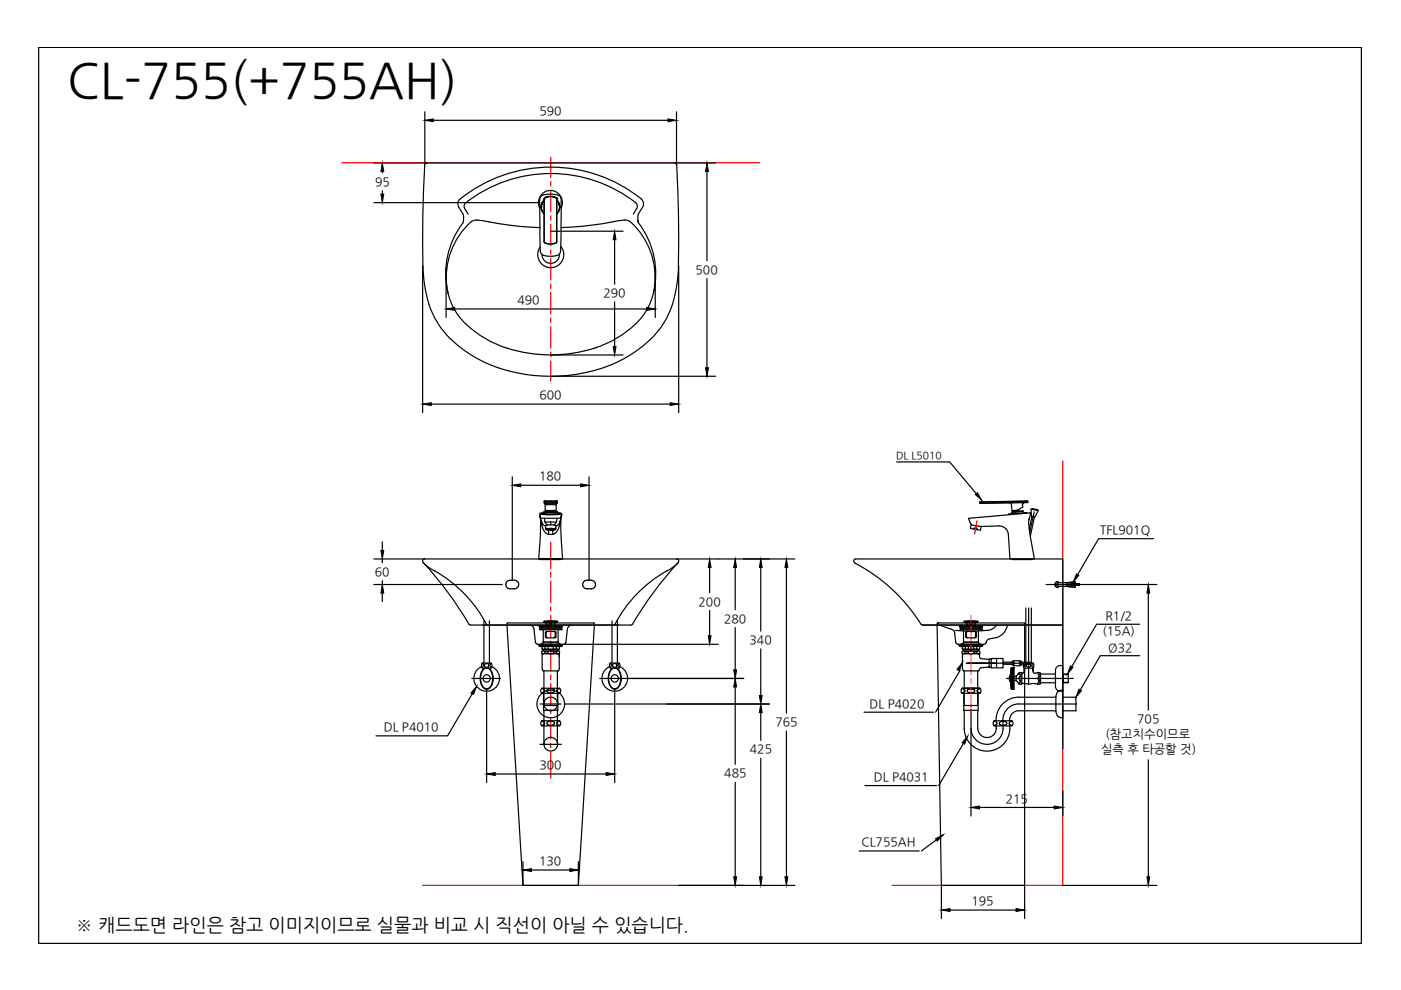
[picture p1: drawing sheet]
<svg xmlns="http://www.w3.org/2000/svg" width="297mm" height="210mm" viewBox="0 0 297 210" stroke-linecap="round" stroke-linejoin="round" font-family="sans-serif">
<defs><g id="words">
<text font-size="10.4" x="14.3" y="20.6">CL-755(+755AH)</text>
<text font-size="3.9" x="16.1" y="197.4">※ 캐드도면 라인은 참고 이미지이므로 실물과 비교 시 직선이 아닐 수 있습니다.</text>
<g font-size="2.6">
<text x="114.4" y="24.4">590</text>
<text x="79.5" y="39.4">95</text>
<text x="147.5" y="58">500</text>
<text x="109.7" y="64.5">490</text>
<text x="127.9" y="63">290</text>
<text x="114.4" y="84.6">600</text>
<text x="114.3" y="101.8">180</text>
<text x="233.2" y="113.2">TFL901Q</text>
<text x="79.5" y="122">60</text>
<text x="148.1" y="128.4">200</text>
<text x="234.4" y="131.4">R1/2</text>
<text x="153.5" y="132">280</text>
<text x="158.9" y="136.5">340</text>
<text x="233.8" y="134.6">(15A)</text>
<text x="235" y="138.1">Ø32</text>
<text x="81.4" y="155">DL P4010</text>
<text x="164.4" y="153.9">765</text>
<text x="184.4" y="150">DL P4020</text>
<text x="241.1" y="153.3">705</text>
<text x="159" y="159.7">425</text>
<text x="233.5" y="159.6">실측 후 타공할 것)</text>
<text x="234.4" y="156.4">(참고치수이므로</text>
<text x="114.4" y="163">300</text>
<text x="153.6" y="164.8">485</text>
<text x="185.3" y="165.5">DL P4031</text>
<text x="213.3" y="170.2">215</text>
<text x="182.7" y="179.4">CL755AH</text>
<text x="114.3" y="183.4">130</text>
<text x="206" y="191.9">195</text>
</g>
<text font-size="2.2" x="190" y="97.2">DL L5010</text>
</g></defs>
<!-- layer: 5 -->
<path d="M8.2 10.1h280.4v189.9h-280.4z" fill="none" stroke="#000" stroke-width=".25"/>
<!-- layer: 1 -->
<path d="M72.4 34.5h88.7M225.3 97.7v90h-36.2M207.1 110.4l-.4 2.8M89.6 187.7h54.3" fill="none" stroke="#f00" stroke-width=".25"/>
<!-- layer: CENTER -->
<g fill="none" stroke="#f00" stroke-width=".25">
<path d="M116.8 33.4v4.2M116.8 38.5v.9M116.8 40.3v4.6M116.8 45.7v1M116.8 47.6v4.5M116.8 53v.9M116.8 54.8v4.5M116.8 60.2v.9M116.8 62v4.6M116.8 67.5v.9M116.8 69.3v4.5M116.8 74.7v.9"/>
<path d="M116.8 76.5v4.3M116.8 114.9v5.6M116.8 121.4v.9M116.8 123.2v4.6M116.8 128.7v.9M116.8 130.5v4.5M116.8 135.9v.9M116.8 137.7v4.5M205.9 130.5v5.2M205.9 136.7v.9M205.9 138.5v4.5M116.8 143.1v.9"/>
<path d="M116.8 144.9v4.6M116.8 150.4v.9M116.8 152.2v4.5M116.8 157.6v.9M116.8 159.4v5.6M205.9 143.9v.9M205.9 145.7v5.2"/>
</g>
<!-- layer: 1 -->
<g fill="none" stroke="#000" stroke-width=".25">
<path d="M79.3 34.5h10.8M81.1 36.4v.2M143.4 34.5h8.3M149.9 36.4v18.9M79.3 43h34.8M81.1 40.4v.7M89.6 56.4v31.1M94.6 56.7v10.6M114.4 44.1a2.56 2.56 0 0 1 2.3-3.7 2.56 2.56 0 0 1 2.3 3.7M114.7 41.6a4.5 4.5 0 0 1 4 0l.3 .7a78.9 78.9 0 0 1-.3 11.4l-.2 .3a4.4 4.4 0 0 1-3.6 0l-.4-.9v-3.8l-.1-7zM114.8 43.9l.1-.8 .4-.6a1.94 1.94 0 0 0-.1 2.6M114.8 43.9l.1 .7 .4 .6"/>
<path d="M114.8 43.8v.3M114.8 43.9h.1M114.8 43.8h.1M114.8 43.3v.5M115 43l-.2 .8M115.3 42.2h.1M115.3 42.2l.1 9M115.3 42.4a1.97 1.97 0 0 0 0 2.9M115.4 51.2l.1 .3M115.4 42.2v9M115.4 51.2l.1 .2M115.5 41.9h.1"/>
<path d="M115.5 51.5a2.72 2.72 0 0 0 2.4 0M115.5 41.9a2.25 2.25 0 0 1 2.6 .3h-.1M115.5 41.9l-.1 .3M115.5 51.5a2.68 2.68 0 0 0 2.4 0M115.5 42a2.26 2.26 0 0 1 2.5 .2M115.5 42l-.1 .2M115.5 51.5h.1M116.8 49h15.3M117.9 41.9h.1M118 42.2v9M118 51.2l-.1 .3M118 51.2l-.1 .2"/>
<path d="M118.1 42.2h.1M118.1 42.2v9M118.1 42.5a1.9 1.9 0 0 1 0 2.7M118.1 42.4a2.02 2.02 0 0 1 0 2.9M118.1 42.5a1.97 1.97 0 0 1 0 2.8M118.1 42.5l.4 .6 .1 .8M118.5 43.2l.1 .6M118.6 43.3v.5M118.6 43.9h.1M118.6 43.6v.5M118.6 43.8v.5M130.3 50.8v9.5"/>
<path d="M138.9 56.7v10.6M143.9 56.4v31.1M149.9 59.1v18.9M96.4 65.5h40.7M116.8 75.3h15.3M116.8 79.8h34.9M130.3 64v9.4M91.4 85.7h50.7M79.3 118.5h10.8M81.1 114.9v1.8M81.1 118.5v.8M108.6 101.1v21.9"/>
<path d="M110.4 102.9h12.7M114.5 109.1v.3M114.5 109.5l.3 1.2M114.5 109.4l.2 .4 2.1 .1 2-.1 .2-.4M114.6 109.8l.2 .8 .3 .6M114.6 110.2l-.4 8.3h5.1l-.4-8.3M114.6 110.3a3.7 3.7 0 0 0 1.4 2.9l1.2 .1M114.7 118.6h4.1M114.8 110.7l.2 .4M114.8 110.7h.1M114.8 110.6v.1M114.8 108.9l1.5 .3 2-.1 .4-.2"/>
<path d="M114.8 108.8v.2M115 111.1l.7 .4M115.1 108.8h-.6v.6M115.3 108.5v.4l2.2 .2M115.3 108.5l.7 .1M115.4 108.7l-.6 .1 2 .2 1.9-.2-.5-.1M115.4 106.7h.2M115.4 106.3v.4M115.4 108.5l2 .1M115.4 108.5h-.1M115.4 106.6l.2 .1M115.4 109.9l.2 .8h1.2"/>
<path d="M115.5 106.4h.1M115.5 106.2h.1l-.2 .1M115.5 106.2v.2M115.5 106.2l-.1 .1M115.5 106.7l.1 .2M115.6 106.6v.1M115.6 110.7l.5 .6M115.6 106.4v.3M115.6 106.4h2.4M115.6 106.7h2.4M115.6 106.9l.2 .1M115.6 106.9v1.3"/>
<path d="M115.6 106.2h2.4M115.6 108.2h2.3M115.7 108.4v.1M115.7 106.7l.1 .3M115.7 108.5h.1M115.7 112.2l1.1-.2 1 .2M115.7 112v.2a3 3 0 0 0 2.1 .1M115.8 107h1.9M115.9 112.2l.9-.1 .9 .1-.9 .2zM115.9 112.2h.1M115.9 112.2a2.32 2.32 0 0 0 1.7 0h-.1M116 108.6h1.5"/>
<path d="M116 108.6v.5M116.1 108.6h-.1M116.3 112.4v.9M116.5 108.3v.1h.5v-.1l.8 .1h-2.1M116.5 108.3l-.8 .1M116.8 110.7h1.1M116.8 110.7v.6M116.8 111.3l1.1 .2M116.8 111.3l-1 .1-.1 .6M117.2 112.4v.9M117.5 108.6h.1M117.5 108.6l.7-.1v.4l-.7 .2"/>
<path d="M117.5 108.6v.5M117.6 112.2h.1M117.8 108.4l.3 .1-.7 .1M117.8 108.4v.1M117.8 111.9v.4M117.8 106.7l-.1 .3 .2-.1M117.8 111.9v.1M117.8 108.4l-.9 .2-1.5-.1M117.8 108.5h.1M117.8 111.5v.5M117.9 106.9v1.3M117.9 110.7l-.5 .6"/>
<path d="M117.9 106.4v.3M118 106.4h.1M118 106.7l-.1 .2M118 106.6v.1M118 106.2l.1 .1M118 106.7h.1M118 106.2h.1M118.1 106.4h-.1M118.1 109.9l-.2 .8M118.1 106.4h.1M118.1 106.3v.1M118.1 106.7h-.1"/>
<path d="M118.1 106.3v.4M118.1 106.6l-.1 .1M118.1 108.5h.1M118.4 108.8h.6v.6M118.6 111l-.1 .1M118.7 108.8v.2M118.8 110.6l-.4 .6-.6 .3M118.8 110.7h.1M118.8 110.7l-.1 .1M118.8 110.6v.1M118.8 110.3a3.4 3.4 0 0 1-1.4 3h-.2M118.9 109.8l-.1 .8"/>
<path d="M119 109.4l-.2 1.3M119 109.1h.1M119 109.1v.3M124.9 101.1v21.9M143.5 118.5h25M205.9 111.3l2.1 .4-.1 .7-.8-.1 .1-.3-.6-.1-.1 .3-.8-.2zM206 111.2v.1M206.5 112.2l.6 .1M207.8 106.4v.3h.3v-.3M207.8 106.7h.5M207.8 106.4h.3M207.8 106.4h.1"/>
<path d="M208.1 106.7h.1M208.1 106.4h.1M208.3 106.4v.3h-.2M208.3 106.7l9.1-.2zM208.3 106.7h.1M213.9 109v.2M214.6 108.9l-.7 .1M214.6 108.6h-.1M214.6 118.6h4.2M215.4 108.2l.1 .2M216 108v.4M216.8 108.4l-2.1 .2"/>
<path d="M217 108.4l-2.4 .2M217 108.8v-.4l-2.5 .2 .1 .5M217.2 106.6l-.3 .1-.1 .3M217.2 106.6a.68 .68 0 0 0-.4 .9l-1.1 .7-1.1 .1-.2-1.3v-.2l-.4-.2M217.4 106.2l-9.6 .2M217.4 106.6h.5M217.6 106.2v.3h-.2v-.2h.5M217.7 108.8v-.1l-3.8 .3M217.7 108.7h-.7M217.9 106.3v.2l-.3 .1M217.9 106.3l-9.8 .1M217.9 106.5v.1"/>
<path d="M218.1 110.9l1.2 7.6h-5.2l-.3-5.2a1.95 1.95 0 0 0-2.1-1.8l-3.8 .2M218.1 110.9h.1M218.1 110.2v.7M218.2 110.2h-.1M218.2 110l.3-1.3-13.2 1.2 .7 1.3M218.2 110v.2M244.6 114.2h-11.7l-4.4 7.6M79.3 123.9h27.2M81.1 123.1v.8M81.1 125.8v1.8M119.5 136.6h32.8M150.5 120.3v5.4"/>
<path d="M150.5 129.4v5.4M155.9 120.3v9M155.9 133.1v8.9M161.3 120.3v13.5M161.3 137.6v9.9M166.7 120.3v30.9M229.6 123.9h15.7M241.6 132.4h-9.1l-5.3 9M241.6 139h-8.3l-4.2 7.3M243.5 125.8v24.8M100.1 147.1l-5.2 8.9h-15.2M119.7 149.3h43.4"/>
<path d="M133.3 143.8h24.4M155.9 145.6v16.5M161.3 151.1v5.9M166.7 155v30.9M183.2 151h14.7M203.6 142.1l-5.2 8.9M204.3 157.6l-5.3 9M155.9 165.9v20M161.3 160.8v25.1M183.4 166.6h15.2M200 177l-4.6 3.4M243.5 161.1v24.8"/>
<path d="M110.9 182.7v5M112.7 184.5h8.1M122.6 182.7v5M143.9 187.7h24.6M182.2 180.4h12.7M199.6 187.7v7.1M201.4 193h14M217.2 187.7v7.1M225.3 187.7h20"/>
</g>
<g fill="#000" stroke="#000" stroke-width=".21">
<path d="M81.1 34.5l.3 1.9h-.6zM149.9 34.5l.3 1.9h-.6zM80.8 41.1h.6l-.3 1.9zM130.3 49l.3 1.8h-.6zM94.6 65.5l1.8-.3v.6zM130 73.4h.6l-.3 1.9zM137.1 65.2l1.8 .3-1.8 .3zM149.6 78h.6l-.3 1.8zM89.6 85.7l1.8-.3v.6zM142.1 85.4l1.8 .3-1.8 .3zM80.8 116.7h.6l-.3 1.8zM108.6 102.9l1.8-.3v.6z"/>
<path d="M123.1 102.6l1.8 .3-1.8 .3zM81.1 123.9l.3 1.9h-.6zM150.5 118.5l.3 1.8h-.6zM150.2 134.8h.6l-.3 1.8zM155.9 118.5l.3 1.8h-.6zM161.3 118.5l.3 1.8h-.6zM166.7 118.5l.3 1.8h-.6zM228.2 121.7l.5 .3-1.1 1.4zM243.5 123.9l.3 1.9h-.6zM101.1 145.5l-.7 1.7-.5-.3zM155.6 142h.6l-.3 1.8zM155.9 143.8l.3 1.8h-.6z"/>
<path d="M161.3 149.3l.3 1.8h-.6zM161 147.5h.6l-.3 1.8zM204.1 140.5l-.7 1.7-.5-.3zM205.2 156.1l-.7 1.7-.5-.3zM227 141.2l.5 .3-1.2 1.4zM228.8 146.1l.5 .3-1.2 1.4zM198.4 177.8l1.6-.8-1.3 1.3zM110.9 184.5l1.8-.3v.6zM120.8 184.2l1.8 .3-1.8 .3zM155.6 185.9h.6l-.3 1.8zM161 185.9h.6l-.3 1.8zM166.4 185.9h.6l-.3 1.8z"/>
<path d="M199.6 193l1.8-.4v.7zM215.4 192.6l1.8 .4-1.8 .3zM243.2 185.9h.6l-.3 1.8z"/>
</g>
<!-- layer: 3 -->
<g fill="none" stroke="#000" stroke-width=".25">
<path d="M90.1 23.7v10.8M91.9 25.5h49.7M143.4 23.7v10.8M114.3 136.8h4.9M114.3 132.8l.2 .2M114.3 132.8h4.9M114.4 132.7l-.1 .1M114.4 136.9l.1 .2 4.6-.1M114.5 133v.1M114.5 133.4v.1M114.5 133.5h4.5M114.5 133.4h4.6"/>
<path d="M114.5 133.5h.1M114.5 133h.1M114.5 133h4.5M114.8 133.1v.2M114.9 137.1l.1 .6 3.6-.1M114.9 137.6h.7M115.2 136.3l-.9 .5h4.9M115.2 136v.3M115.2 136.3h3.1M115.2 136.1h3.1M115.2 137.7v.3h1.5M115.2 133.5v2.8"/>
<path d="M115.3 131.8h2.9M115.3 131.7l1.8-.1 1.1 .2-.1 .2h-2.7zM115.5 138.1h.6v.4h-.6M115.5 138.1v.4M115.5 138.1l-.3-.1-.3 .1 .1 .5 .5-.1M115.5 137.1v.5M115.6 132l1 .1M115.6 132l.4 .4M115.7 133.9h2.1v1.2h-2.1zM115.8 134.1v.9M115.8 135l.2 .2M115.9 132.7l-.1 .1"/>
<path d="M116 132.4v.3M116 133.9l-.2 .2M116.2 138.1l.6-.1 .6 .1M116.2 138.5l.6 .1 .6-.1M116.2 137.1v.5h-.7M116.2 137.6h1.1M116.6 132.1h.3M116.6 132.1v.7M116.7 132v.6M116.8 132v.6M116.8 132.6h-.1v.2M116.8 132.6v.2"/>
<path d="M116.9 132.1l1-.1-.4 .5 .2 .3M116.9 132.1v.7M117.3 137.6h.7M117.3 137.1v.5M117.4 138.1h.6v.4h-.6zM117.5 133.9l.2 .2v.9l-.2 .2M118 137.1v.5M118 137.6h.6M118 138.1l.3-.1 .4 .1M118 138.5l.3 .1 .4-.1M118.3 138.6h-3.3v3.1l.1 .5h3.3M118.3 136v.3"/>
<path d="M118.3 137.7v.3h-1.5M118.3 136.3l.9 .5M118.3 133.5v2.8M118.3 138.6l.3 .1v3l-.2 .5M118.6 137.1v.5M118.6 138.1v.4M118.7 133.1v.2M119 133.5h.1M119 133h.1M119 133v.2l-4.5-.1M119 133.4v.1M119.1 136.9v.1"/>
<path d="M119.2 132.7v.1h-4.9M119.2 132.8l-.2 .2M203.4 136.8h5M203.4 132.8l.2 .2M203.5 132.8h4.8M203.5 132.7l-.1 .1h4.9v-.1M203.5 136.9l.1 .2h4.5l.1-.2M203.6 133v.2h4.5M203.6 133.4v.1M203.6 133.5h4.5M203.6 133.5h.1M203.6 133h.1"/>
<path d="M203.6 133h4.5M203.9 133.1v.2M204 138.5l.3 .1 .3-.1M204 138.1l.3-.1 .3 .1M204 138.1v.4M204 137.1l.1 .6h3.4M204.1 137.6h.6M204.1 138.6h3.3M204.1 138.6v3.1l.2 .5M204.3 136.3l-.9 .5h5M204.3 136l.1 .3M204.3 136.3h3.1"/>
<path d="M204.3 136.1h3.1M204.3 137.7v.3h3.1v-.3M204.3 133.5v2.8M204.4 131.8h2.9M204.4 131.8l1.5-.2 1.4 .2-.1 .2h-2.7l-.1-.2M204.6 138.5h.7M204.6 138.1h.7M204.6 138.1v.4M204.6 137.6h.7M204.6 137.1v.5M204.8 133.9h2.1v1.2h-2.1zM205.1 133.9l-.2 .2v.9l.2 .2"/>
<path d="M205.3 138.1v.4M205.3 138.5l.6 .1M205.3 137.1v.5M205.3 137.6h1.1M205.7 132.1l-.9-.1 .4 .5-.3 .3M205.7 132.1h.3M205.7 132.1v.7M205.8 132v.6M205.9 138l-.6 .1M205.9 138l.6 .1M205.9 132l.1 .6M206 132.6h-.2v.2"/>
<path d="M206 132.6l-.1 .2M206 132.1v.7M206.4 137.6h.7M206.4 137.1v.5M206.5 138.5l-.6 .1M206.6 133.9l.2 .2v.9l-.2 .2M207 132l-1 .1M207 132l-.4 .5 .2 .3M207.1 137.1v.5M207.1 137.6h.6M207.1 138.1h-.6v.4h.6M207.1 138.1v.4"/>
<path d="M207.1 138.5l.4 .1 .3-.1M207.1 138.1l.4-.1 .3 .1M207.4 138.6h.1M207.4 136v.3M207.4 136.3l1 .5M207.4 133.5v2.8M207.5 138.6h.1M207.6 138.6l.3 1 1.6 .2 .3-.1M207.7 137.6l-.2 .1M207.7 137.1v.5M207.7 138.1v.4M207.8 133.1v.2"/>
<path d="M208.1 133.3l-4.5 .1M208.1 133.3l.1 .1M208.1 133.5h.1M208.1 133h.1M208.2 133v.1M208.2 133.4v.1M208.2 133.1l-.1 .1M208.3 132.8l-.2 .2M209.7 139.8h.5M209.7 139.8v1.7h.5M209.9 139.7h.3v1.8h-.3M209.9 139.7v.1"/>
<path d="M211.3 139.8v1.6M212.5 139.6l-2.3 .1M212.5 139.6l.2 .2v1.7l-.2 .1M115.3 142.2v7.4h2.9v-7.4M118.1 150.5h.1M204.4 142.2v7.4h2.8M204.8 140.6h6.5h-6.2M205.9 150.9v22.1M207.3 142.2v7.4M207.7 141.9l-.2 .3h-3.3M209.8 141.5l-1.8 .1-.4 .3M209.9 141.5h.1"/>
<path d="M210.2 141.5l2.3 .1M211.3 140.6h7.1M212.6 140.4h2.3M212.7 140.8l2.2 .1M214.5 140.8l.4 .3 1.3 .1M214.5 140.4l.4-.3h1.4l.4 .3M214.8 140.8l.1 .1M214.8 140.4h.2M215 140.4v.4M215 140.8l-.1 .1M216.2 140.8l.1 .1M216.2 140.9h2.1"/>
<path d="M216.2 140.4v.4M216.3 140.4h.1M216.3 140.4h-.1h2.1M216.3 140.9h.1M216.4 140.4h.1M216.4 140.8v.1M216.7 140.8l-.4 .3M218.3 140.4v.5M207.7 171.2h15.8M225.3 167.6v5.4"/>
</g>
<!-- layer: 4 -->
<g fill="none" stroke="#000" stroke-width=".25">
<path d="M114.5 157.8h4.5M114.5 149.3h4.5M114.8 146a.48 .48 0 0 1 .7 .5 .48 .48 0 0 1-.7 .4M114.8 152.9a.48 .48 0 0 1 .7 .5 .48 .48 0 0 1-.7 .4M114.9 152.8h3.7l.3 .6-.3 .5h-3.7M114.9 145.9l-.3 .5 .3 .6M114.9 152.8l-.3 .6 .3 .5M114.9 147h3.7M114.9 145.9h3.7M114.9 147a2.93 2.93 0 0 1 3.7 0M114.9 147a2.93 2.93 0 0 0-.3 4.3 2.93 2.93 0 0 0 4.3 0 2.93 2.93 0 0 0-.3-4.3M115.2 147v3.6h3.1v-3.6"/>
<path d="M115.3 150.7v7.1a1.45 1.45 0 0 1 2.1-1.3 1.45 1.45 0 0 1 .2 2.5 1.45 1.45 0 0 1-2.3-1v-.4M116.1 146.2l.5-.2a.57 .57 0 0 1 .7 .1 .57 .57 0 0 1 .1 .6l-.5 .2a.57 .57 0 0 1-.6-.1 .57 .57 0 0 1-.2-.6zM116.1 153.1l.3-.2a.71 .71 0 0 1 1.1 .6l-.6 .3a.57 .57 0 0 1-.6-.1 .57 .57 0 0 1-.2-.6zM116.8 152.8h.1M118.3 150.6l-.1 7.2M118.5 146.9h.2M118.5 153.8h.2M118.5 146a.43 .43 0 0 0-.4 .4 .43 .43 0 0 0 .4 .5M118.5 152.9a.44 .44 0 0 0-.4 .5 .44 .44 0 0 0 .4 .4M118.6 145.9l.3 .5-.3 .6M118.7 146h-.2M118.7 152.9h-.2"/>
<path d="M203.9 146a.48 .48 0 0 1 .7 .5 .48 .48 0 0 1-.7 .4M204 145.9l-.2 .6 .2 .5M204 145.9h.4h-.4M204 147h3.7M204.4 150.6v3.8M204.4 147v3.6M204.4 145.9h1.5h-1.5M204.4 154.4a4.8 4.8 0 0 0 4.9 4.9 4.8 4.8 0 0 0 4.8-4.9M205.2 146.2l.5-.2a.57 .57 0 0 1 .7 .1 .57 .57 0 0 1 .1 .6l-.5 .2a.57 .57 0 0 1-.6-.1 .57 .57 0 0 1-.2-.6zM205.9 154.4a3.4 3.4 0 0 0 3.4 3.4 3.4 3.4 0 0 0 3.4-3.4M207.3 154.4a1.96 1.96 0 0 0 2 2 1.96 1.96 0 0 0 1.9-2M207.3 145.9h-1.4h1.4"/>
<path d="M207.4 147v3.6h-3M207.4 150.6l-.1 3.8M207.7 145.9h-.4h.4M207.7 145.9l.3 .6-.3 .5M207.8 146a.48 .48 0 0 0-.6 .5 .48 .48 0 0 0 .6 .4M210.7 152.9h.2M210.8 153.9h3.7M210.9 153.8h-.2M210.9 152.9a.43 .43 0 0 1 .5 .5 .43 .43 0 0 1-.5 .4M211.1 153.9v.1M211.2 154v.1M211.2 154.1v.3"/>
<path d="M212.1 153l-.2 .4 .2 .3M212.1 153.7l.9 .1M212.3 152.9h.7M212.3 153h-.2M212.6 152.8h.1M212.6 152.7v1.7M213 153a.41 .41 0 0 1 .5 .4 .41 .41 0 0 1-.5 .4M214.1 153.9v.5M214.5 152.8h-3.7l-.2 .6 .2 .5M214.5 152.8l.3 .6-.3 .5M214.6 152.9a.48 .48 0 0 0-.6 .5 .48 .48 0 0 0 .6 .4M216 149.3h12.3"/>
<path d="M216 150.7h7.9M216 147.8h7.9M216 147.8a4.8 4.8 0 0 0-4.8 5M216 150.7a1.96 1.96 0 0 0-1.9 2.1M216 149.2a3.4 3.4 0 0 0-3.4 3.5M223.9 147.7v3.1M223.9 150.8l.3 1 .4 .2M225.3 146.3v5.9l-.7-.1M225.3 147.8h2.8v2.9h-2.8M225.3 146.3a1.32 1.32 0 0 0-1.4 1.4"/>
<circle cx="116.8" cy="149.3" r="1.45"/>
</g>
<!-- layer: 3 -->
<path d="M90.1 25.5l1.8-.3v.6zM141.6 25.2l1.8 .3-1.8 .3zM205.9 171.2l1.8-.3v.6zM223.5 170.9l1.8 .3-1.8 .3z" fill="#000" stroke="#000" stroke-width=".21"/>
<!-- layer: 6 -->
<g fill="none" stroke="#000" stroke-width=".25">
<path d="M102.6 131.6v9M103.8 131.6v9M129.8 131.6v9M130.9 131.6v9M217.5 128.9v11.7M218.1 128.9v16.3M218.7 128.9v11.7M100 143.8h6.1M102.1 141.4a2.72 2.72 0 0 0-1.1 4.1 2.72 2.72 0 0 0 4.3 0 2.72 2.72 0 0 0-1-4.1M102.2 140.7a.4 .4 0 0 1 .3 .4 .4 .4 0 0 1-.4 .4M102.2 141.7h.5M102.5 142a1.01 1.01 0 0 1 1.1-.3 1.01 1.01 0 0 1 .6 .9 2.79 2.79 0 0 1-.8 3.4 1.49 1.49 0 0 1-1.5-1.7l.1-1.3z"/>
<path d="M102.5 141.9a1.15 1.15 0 0 1 1.2-.2 1.15 1.15 0 0 1 .7 1 2.98 2.98 0 0 1-.8 3.4 1.47 1.47 0 0 1-1.8-1.7 3.2 3.2 0 0 1 .7-2.5zM103.6 141.7h.5M104.1 140.6h-1.8a.9 .9 0 0 0 0 1M104.1 140.6a.9 .9 0 0 1 0 1M104.2 140.7a.4 .4 0 0 0-.3 .4 .4 .4 0 0 0 .3 .4M127.2 143.8h6.1M129.2 141.4a2.72 2.72 0 0 0-1 4.1 2.72 2.72 0 0 0 4.3 0 2.72 2.72 0 0 0-1.1-4.1M129.3 140.7a.4 .4 0 0 1 .4 .4 .4 .4 0 0 1-.4 .4M129.4 141.7h.5M129.4 141.6a.9 .9 0 0 1 0-1h1.9a.89 .89 0 0 1 0 1M129.6 142a1.01 1.01 0 0 1 1.1-.3 1.01 1.01 0 0 1 .7 .9 2.76 2.76 0 0 1-.8 3.4 1.52 1.52 0 0 1-1.5-1.7v-1.3zM129.6 141.9a1.15 1.15 0 0 1 1.2-.2 1.15 1.15 0 0 1 .7 1 2.98 2.98 0 0 1-.8 3.4 1.47 1.47 0 0 1-1.7-1.7 3.2 3.2 0 0 1 .6-2.5z"/>
<path d="M130.8 141.7h.5M131.4 140.7a.4 .4 0 0 0-.4 .4 .4 .4 0 0 0 .4 .4M213.4 143.8h14.1M214 143.8l.2 .8M214.2 143.1l-.2 .7M214.4 141.7v4.3l.1 .1M214.4 141.7l-.2 2.2 .2 2.1M214.4 141.6v.1M214.5 141.6v4.5M214.5 146.1h.1M214.6 146.1h.3M214.6 141.6h-.2"/>
<path d="M214.6 141.6v4.5M214.6 143.2h.3M214.6 143.1h.3M214.6 143h.3M214.6 142.9h.3M214.6 143.9h.3M214.6 143.8h.3M214.6 143.7h.3M214.6 143.6h.3M214.6 143.5h.3M214.6 143.4h.3M214.6 143.3h.3"/>
<path d="M214.6 146h.3M214.6 145.8h.3M214.6 145.9h.3M214.6 145.4h.3M214.6 145.5h.3M214.6 145.1h.3M214.6 145.2h.3M214.6 145.6h.3M214.6 145.7h.3M214.6 145h.3M214.6 144.4h.3M214.6 144.5h.3"/>
<path d="M214.6 144.6h.3M214.6 144.7h.3M214.6 144.8h.3M214.6 144.9h.3M214.6 144h.3M214.6 144.1h.3M214.6 144.2h.3M214.6 144.3h.3M214.6 142.8h.3M214.6 142.6h.3M214.6 142.5h.3M214.6 142.7h.3"/>
<path d="M214.6 142.4h.3M214.6 142.3h.3M214.6 142.1h.3M214.6 142h.3M214.6 142.2h.3M214.6 141.9h.3M214.6 141.8h.3M214.6 141.6h.2M214.6 141.7h.3M214.6 141.6h.3M214.9 141.5h.1v4.7l-.1-.1M214.9 141.5h.1"/>
<path d="M214.9 141.5v4.6M214.9 141.5v.1M215 143.4h.5M215 144.3h.5M215.5 143.3v1.1l.4 .5M215.9 142.8l-.4 .5M215.9 144.9a.43 .43 0 0 0 .7 0h.4M215.9 142.8a.48 .48 0 0 1 .7-.1v2.2M216.1 145l.2-.5 .3 .6M216.2 143.4a.43 .43 0 0 1 .4 .4 .43 .43 0 0 1-.4 .5l-.1-.5zM216.6 142.6l-.3 .5-.2-.5M216.6 144.9h.1"/>
<path d="M216.6 142.8h.1M216.6 142.7h.1M216.7 144.9h.1M216.8 142.7h-.1M217 144.9h2.4l.8 .2 .4-.2M217.1 140.7a.4 .4 0 0 1 .3 .4 .4 .4 0 0 1-.4 .4M217.1 142.3v-.6h1.9v.7a.71 .71 0 0 0 1.2 .2l.4 .1v2.2v-.1h3.2M217.1 142v.2M217.1 141.6a.9 .9 0 0 1 0-1h1.9a.89 .89 0 0 1 0 1M217.2 142.3l-.2 .4h-.3M217.2 141.7v.3M218.9 141.7v.3"/>
<path d="M219 142h-.1l.1 .2M219.1 140.7a.4 .4 0 0 0-.3 .4 .4 .4 0 0 0 .3 .4M220.1 142.6l.2 .6 .2-.5M220.2 143.4a.42 .42 0 0 1 .3 .4 .42 .42 0 0 1-.3 .4l-.1-.4zM220.5 145l-.2-.5-.2 .6M220.6 142.9h3.2M224.1 141.4l.3-.2 .9-.1v5.5a1.18 1.18 0 0 1-1.5-1v-3.5zM225.3 142.9l1.2 .1M225.4 142.9l1.1 .1M225.5 142.9v1.9M226.5 143v1.7M226.5 144.7l-1.1 .1"/>
<path d="M226.5 144.7l-1.2 .1"/>
<circle cx="103.2" cy="143.8" r=".77"/>
<circle cx="103.2" cy="141.1" r=".45"/>
<circle cx="130.3" cy="143.8" r=".77"/>
<circle cx="130.4" cy="141.1" r=".45"/>
<circle cx="218.1" cy="141.1" r=".45"/>
</g>
<!-- layer: 7 -->
<g fill="none" stroke="#000" stroke-width=".25">
<path d="M89.7 119.3a85.4 85.4 0 0 1 9.9 13.2h34.1l.4-.2a74.9 74.9 0 0 1 9.7-13M89.7 119.3l1.2 1a28.4 28.4 0 0 1 12.3 12.2M90.1 118.5h53.4M90.1 118.5l-.5 .3 .1 .5M143.5 118.5l.4 .3-.1 .5M143.8 119.3l-1.1 1a28.4 28.4 0 0 0-12.4 12.2M181.4 118.5h43.9M181.5 118.5a.47 .47 0 0 0-.5 .3 .47 .47 0 0 0 .2 .6 36.4 36.4 0 0 1 14 12.9M218.6 107.9l.1 1.6M218.8 109.5l-.6 2.6M218.9 107.9h.1M218.9 107.9l-.3 .1 1.5 .3-.2-.2"/>
<path d="M218.9 107.9l1 .2M219.3 108.5l-1 4.4M219.3 109.6l-.9 4.1M219.4 109.6l-.7-.1 .6 .1M219.4 109.6h-.1M219.9 108.1h.1M220.1 108.2l-.7 1.4M102.3 132.5h28.9M107.7 132.1h18.1M107.7 132.1l-.2 .2 3.4 55.4h11.7l3.4-55.4-.1-.2M112.4 132.6a.9 .9 0 0 1 .8 .7l.3 2.9M113.5 136.2l.5 .4h5.5l.5-.4"/>
<path d="M121.1 132.6a.9 .9 0 0 0-.8 .7l-.3 2.9M195.3 132.3l.3 .2M195.6 132.5h29.7v26.3M195.6 132.5h29.7M198.9 132.1h18.3v55.6h-17.6l-.9-55.4M198.9 132.1h.1M198.9 132.1l-.2 .1M199.2 132.5l1.9 .7a1.35 1.35 0 0 1 1.3 1l.2 2M202.5 133.6a33.7 33.7 0 0 0 6.7 0M202.7 136.2l.4 .4h2.8M209.1 136.2h.1M209.1 136.2l-.4 .4"/>
<path d="M211.3 132.5a2.53 2.53 0 0 1-2.1 1.2M213.5 132.7a3.6 3.6 0 0 1-3.6 2.7 .9 .9 0 0 0-.8 .7"/>
</g>
<!-- layer: 0 -->
<g fill="none" stroke="#000" stroke-width=".25">
<path d="M90.1 34.5h53.3M90.5 34.5l-.4 .3a176.6 176.6 0 0 0-.1 25.2l.9 4.5M143 34.5l.4 .3a209.6 209.6 0 0 1 .3 24.3l-.4 2.7-.7 2.7M98.5 44.2l.8 1.2M98.5 44.2a.91 .91 0 0 1 .2-1.2 29.1 29.1 0 0 1 36.3 .3l.1 .6-.8 1.5M99.8 47.1a15.1 15.1 0 0 0-2.3 20.2 25 25 0 0 0 19.3 7.9 25 25 0 0 0 19.2-7.9 13.1 13.1 0 0 0 2.8-6.6M101.2 46.7l2.4 .3M101.2 46.7h-.8l-.6 .4M103.6 47l6.5 1 4.4 .3M118.6 53.8a1.85 1.85 0 0 1-1.8 2 1.85 1.85 0 0 1-1.9-1.9M118.9 52.2a2.76 2.76 0 0 1-.2 3.8 2.76 2.76 0 0 1-3.7 .1 2.76 2.76 0 0 1-.5-3.7M133.7 47.1l-.3-.2a6.6 6.6 0 0 0-3.5 .1l-6.6 1-4.4 .3"/>
<path d="M133.7 47.1a16 16 0 0 1 5.1 13.6M135.2 46.6l.1 .6M135.3 47.2l-.1-.7a3.1 3.1 0 0 1 1-2.5 1.38 1.38 0 0 0-.3-1.8 30.5 30.5 0 0 0-38.6 .3 1.37 1.37 0 0 0 0 1.5 3.1 3.1 0 0 1 1 2.5l-.1 .7a17.7 17.7 0 0 0-3.2 15M135.4 47.2a17.7 17.7 0 0 1 3.1 15M90.9 64.5a20 20 0 0 0 10.1 11.4 33.9 33.9 0 0 0 32.5-.6 19.6 19.6 0 0 0 9.1-10.8M190.1 97.9h11.2l5.7 6.8M114.3 118.5h4.9M114.7 118.6v-.1h4.1v.1M115.2 118.5h.1M214.6 118.5v.1M218.8 118.5v.1M225.3 118.5v14"/>
<path d="M107.3 124.1v.1M107.3 123.9v.1M107.3 123.7v.1M107.3 124.3l.1 .1M107.4 123.5l-.1 .1M107.4 124.4l.1 .1M107.5 123.3l-.1 .1M107.5 124.6l.1 .1M107.6 123.2l-.1 .1M107.7 124.7l.1 .1M107.8 123.1h-.1M107.9 124.8h.1"/>
<path d="M108 123l-.1 .1M108.1 124.8h.2M108.3 123h-.2M108.3 124.8h.2M108.3 123h.2M108.5 124.8h.2M108.5 123h.2M108.7 124.8h.2M108.7 123h.2M109 123h.1M109 124.8h.1M109.2 123l.1 .1"/>
<path d="M109.3 124.8h-.1M109.4 123.1h.1M109.5 124.7l-.1 .1M109.6 123.2l.1 .1M109.7 124.6l-.1 .1M109.7 123.3l.1 .1M109.8 124.4l-.1 .1M109.8 123.5l.1 .1M109.9 124.3l-.1 .1M109.9 123.7l.1 .1M110 124.1l-.1 .1M110 123.9v.1"/>
<path d="M123.5 123.9v.1M123.6 124.1v.1M123.6 123.7v.1M123.6 124.3l.1 .1M123.7 123.5l-.1 .1M123.7 124.4l.1 .1M123.8 123.3l-.1 .1M123.8 124.6l.1 .1M123.9 123.2l-.1 .1M124 124.7l.1 .1M124.1 123.1h-.1M124.2 124.8h.1"/>
<path d="M124.3 123l-.1 .1M124.4 124.8h.2M124.6 123h-.2M124.6 124.8h.2M124.6 123h.2M124.8 124.8h.2M124.8 123h.2M125 124.8h.2M125 123h.2M125.2 124.8h.2M125.2 123h.2M125.5 123l.1 .1"/>
<path d="M125.6 124.8h-.1M125.7 123.1h.1M125.8 124.7l-.1 .1M125.9 123.2l.1 .1M126 124.6l-.1 .1M126 123.3l.1 .1M126.1 124.4l-.1 .1M126.1 123.5l.1 .1M126.2 124.3l-.1 .1M126.2 123.7v.1M126.2 124.1v.1M126.2 123.9v.1"/>
<path d="M205.9 136.6h2.7M213.6 132.5l-.1 .2M221.8 123.9h.4M222.3 123.9h.1M222.4 123.9h.4M222.9 123.9h.1M223.1 123.9h.4M223.5 123.9h.1M223.7 123.9h.4M223.8 124.3v.1M223.8 123.5l-.1 .2h.2l-.1 .6M223.9 124.4l.1 .1"/>
<path d="M223.9 123.4v.1M224 123.4h.1M224 124.5h.1M224.1 123.3l-.1 .1M224.1 123.9h.1M224.1 123.3h.2v1.3l-.2-.1M224.3 123.9h.4M224.3 124.3h1.9M224.8 123.9h.1M224.9 123.9h.4M225.4 123.9h.1M225.5 123.9h.4"/>
<path d="M226 123.9h.1M226.1 123.9h.4M226.2 124.3l.4 .1M226.2 123.5v.8M226.3 124h.1M226.5 124h.2M226.6 123.9l-.4 .1M226.6 123.9h.1M226.6 124.4h.4M226.7 123.8l-.1 .1M226.7 123.8h.1M226.7 123.9h.4"/>
<path d="M226.8 123.8h.1M226.8 124h.1M226.9 123.5h-2.6M226.9 124.1h.1M227 123.4l-.1 .1M227 124.4l.4 .1M227 123.4h.1M227 123.8h-.1M227.1 124.1h.1M227.1 123.8h1.8v.1M227.2 123.4h-.1M227.2 124.1h1.7"/>
<path d="M227.2 123.9h.1M227.2 123.4h.1M227.3 123.7l-.2 .1M227.3 124.1h.1M227.3 123.9h.4M227.4 123.4h-.1M227.4 123.7h.1M227.4 124.1l.1 .1M227.4 124.5h.1M227.4 123.4h.1M227.5 124.5h.1M227.6 124.2h.1"/>
<path d="M227.6 124.5h.1M227.7 124.2l.3 .1M227.7 124.5h.1M227.8 123.4h-.3M227.8 124.5h.1M227.8 123.9h.1M227.8 123.4h.1M227.9 123.4v.2l-.4 .1M227.9 123.9h.5M228 124.3v.1M228 124.4v.1M228 124.5h-.1"/>
<path d="M228.4 123.9h.1M228.5 123.9h.4M228.9 124h.1M228.9 124.1h.1M229 123.9h.1M229.2 123.9h.4M103.2 146.1v19.8M130.3 146.1v19.8M105 164.1h23.5"/>
</g>
<path d="M206.8 104.9l.4-.4 1 1.6zM103.2 164.1l1.8-.3v.6zM128.5 163.8l1.8 .3-1.8 .3z" fill="#000" stroke="#000" stroke-width=".21"/>
<!-- layer: 30 -->
<path d="M115.4 118.5h2.7" fill="none" stroke="#000" stroke-width=".25"/>
<use href="#words"/>
</svg>
